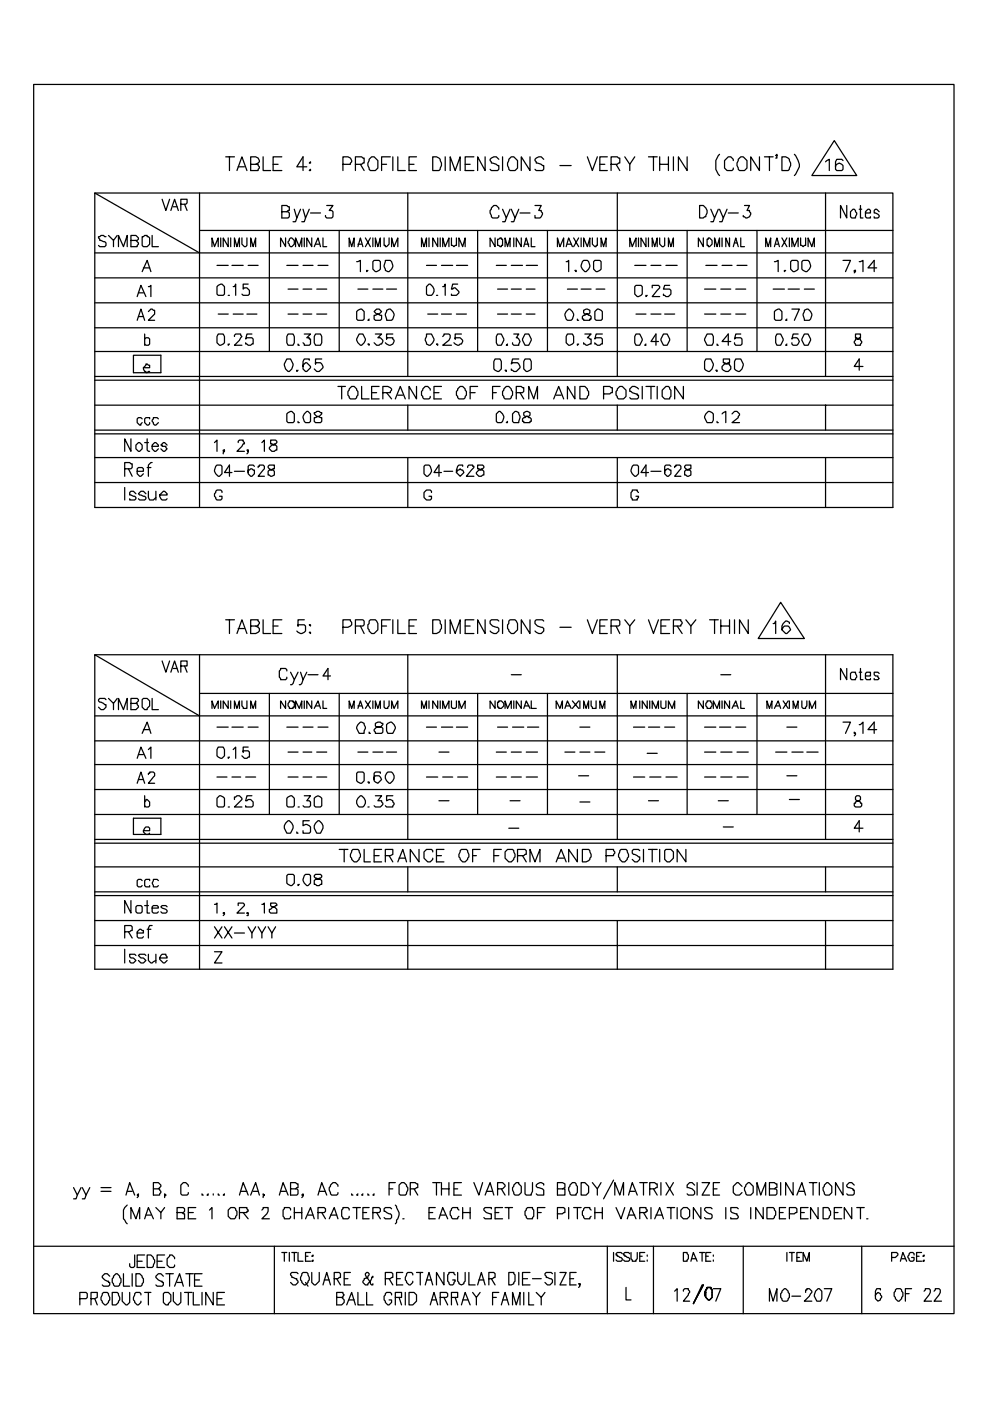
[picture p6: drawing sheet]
<svg xmlns="http://www.w3.org/2000/svg" width="210mm" height="297mm" viewBox="0 0 210 297" stroke-linecap="round" stroke-linejoin="round" font-family="sans-serif">
<g fill="none" stroke="#000" stroke-width=".26">
<path d="M7.1 17.9h195.3v260.6h-195.3zM47.9 33.2h1.8M48.7 33.2v3M50.3 36.2l1-3 1.1 3M50.5 35.4h1.4M53.2 34.8h1l.8-.5-.2-.8-.6-.3h-1v3h1.6l.2-.8-.2-.3v-.3h-.6M55.8 33.2v3h1.6M57.9 34.8h1.1M59.8 33.2h-1.9v3h1.9M65.1 35.4h-2.1l1.3-2.2v3M65.6 36.2l.3-.3v.3zM65.9 34.3v.3h-.3z"/>
<path d="M72.8 34.8h1.5v-.2l.3-.3-.3-.8-.5-.3h-1v3M75.4 34.8h1.3l.3-.2h.3v-1.1h-.3l-.3-.3h-1.3v3M76.5 34.8l.8 1.4M78.8 33.2h.6l.8 .8v1.6l-.6 .6h-1l-.3-.3-.2-.8 .2-1.3zM81 34.8h1M82.8 33.2h-1.8v3M83.3 33.2v3M84.4 33.2v3h1.6M86.8 34.8h1M88.4 33.2h-1.6v3h1.6M91.8 33.2h.8l.8 .6 .3 1.3-.3 .8-.3 .3h-1.3zM94.5 33.2v3"/>
<path d="M95.5 36.2v-3l1.1 3 1-3v3M98.7 34.8h1M100.5 33.2h-1.8v3h1.8M102.9 33.2v3l-1.6-3v3M105.8 33.8l-.5-.6a1.02 1.02 0 0 0-1.3 .8l.2 .3v.3l1.6 .5v.8l-.2 .3h-1.4l-.2-.3M106.6 33.2v3M108.5 33.2h.5l.8 .8v1.6l-.5 .6h-1.1l-.3-.3-.2-.8 .2-1.3zM112.4 33.2v3l-1.8-3v3M115.4 33.8l-.6-.6a1.02 1.02 0 0 0-1.3 .8l.3 .3v.3l1.6 .5v.8l-.3 .3h-1.3l-.3-.3M118.8 35.1h2.4M124.6 33.2l1.1 3 1-3M127.3 34.8h1"/>
<path d="M128.9 33.2h-1.6v3h1.6M129.6 34.8h1.4l.2-.2h.3v-1.1h-.3l-.2-.3h-1.4v3M130.7 34.8l.8 1.4M132.6 33.2l1 1.6 1.1-1.6M133.6 34.8v1.4M137.6 33.2h1.8M138.6 33.2v3M140 34.8h1.8M140 33.2v3M141.8 33.2v3M142.9 33.2v3M145.8 33.2v3l-1.9-3v3"/>
<path d="M152.7 32.7a3.2 3.2 0 0 0 0 4.5M155.6 34v-.2l-.6-.6h-.5l-.8 .8v1.6l.6 .6h1l.3-.3v-.3M157.2 33.2h.5l.8 .8v1.6l-.5 .6h-1.1l-.3-.3-.2-.8 .2-1.3zM161.1 33.2v3l-1.8-3v3M162.2 33.2h1.8M163.2 33.2v3M164.8 33h-.2l.2-.3v.8h-.2M165.9 33.2h.8l.8 .6 .2 1.3-.2 .8-.3 .3h-1.3zM168.5 32.7a4.2 4.2 0 0 1 1.1 2.7l-1.1 1.8M175.2 34.3l.7-.5v2.4M177 29.8l4.8 7.4h-9.6zM178.9 34l-.3-.2h-1.1l-.2 .5v1.6l.2 .3h1.1l.3-.3v-.8l-.3-.3-.5-.2-.8 .5v.3"/>
<path d="M20.1 40.9h169.3v66.7h-169.3v-66.7l22.2 12.7M20.1 58.9h169.3M20.1 53.6h169.3M22.5 50.2h-.3l-.2-.3h-.6l-.2 .3h-.3l.3 .8 1 .2 .3 .3v.5l-.3 .3h-1l-.3-.3M23 49.9l1.1 1.1 .8-1.1M24.1 51v1.3M25.1 52.3v-2.4l1.1 2.4 .8-2.4v2.4M27.8 51h1.3l.3-.3v-.3l-.6-.5h-1v2.4h1.3l.3-.8-.6-.5M30.2 50.2h.2l.3-.3h.5v.3h.3l.2 .2v1.4l-.5 .5h-.8l-.2-.3zM30.2 57.6l1-2.4 .8 2.4M30.4 56.8h1.3M32.3 49.9v2.4h1.3"/>
<path d="M34.4 42.2l.8 2.4 .8-2.4M36.2 44.6l.8-2.4 .8 2.4M36.8 43.8h.8M38.4 43.3h1l.3-.3v-.8h-1.3v2.4M39.2 43.3l.5 1.3M42.3 48.9h147.1M42.3 40.9v66.7M45 52.3v-1.9l.5 1.9 .8-1.9v1.9M46 56.3h2.4M46.8 50.4v1.9M48.4 50.4v1.9l-1-1.9v1.9M48.9 50.4v1.9"/>
<path d="M49.2 56.3h2.4M49.7 52.3v-1.9l.6 1.9 .5-1.9v1.9M51.3 50.4v1.4l.6 .5h.2l.3-.3v-1.6M52.7 56.3h2.1M53.2 52.3v-1.9l.5 1.9 .5-1.9v1.9M57.1 48.9v25.6M59.8 44.9h1.1l.2-.3h.3v-.8h-.3l-.2-.2h-1.1v2.6h1.3l.3-.3v-.7l-.3-.3h-.2M60.6 50.4v1.9l-1.1-1.9v1.9M60.9 56.3h2.3M61.4 50.7l.2-.3h.3l.5 .6v.8l-.5 .5h-.3l-.2-.3v-.2l-.3-.3zM62.4 44.4l.6 1.8 .8-1.8M62.7 52.3v-1.9l.8 1.9 .5-1.9v1.9"/>
<path d="M63 46.2l-.3 .8h-.5M64.3 44.4l.5 1.8 .8-1.8M64.3 56.3h2.1M64.6 50.4v1.9M64.8 46.2l-.2 .8h-.6M65.9 45.2h2.1M66.1 50.4v1.9l-1-1.9v1.9M66.7 52.3l.8-1.9 .5 1.9M66.9 51.8h.8M67.5 56.3h2.1M68.5 50.4v1.9h.8M69.3 43.6h1.3l-.8 1h.6l.2 .3v1l-.2 .3h-1.1l-.2-.3v-.2"/>
<path d="M72 48.9v25.6M74.1 52.3v-1.9l.5 1.9 .5-1.9v1.9M75.7 55.5l.8-.3v2.4M75.9 52.3l.6-1.9 .5 1.9M75.9 51.8h.8M77.5 50.4l1.1 1.9M77.8 57.3v.3l.3-.3M78.6 50.4l-1.1 1.9M79.1 55.5l.3-.3h1l.3 .3v1.6l-.3 .2-.8 .3-.5-.5zM79.1 50.4v1.9M79.6 52.3v-1.9l.6 1.9 .5-1.9v1.9M81.5 50.4v1.6h.3v.3h.2l.5-.5v-1.4"/>
<path d="M81.8 55.2h1l.3 .3 .2 .8a1.38 1.38 0 0 1-1 1.3l-.5-.3-.3-.8zM83.1 52.3v-1.9l.5 1.9 .8-1.9v1.9M86.5 40.9v38.9M89.4 52.3v-1.9l.6 1.9 .5-1.9v1.9M90.5 56.3h2.1M91 50.4v1.9M92.9 50.4v1.9l-1.1-1.9v1.9M93.4 50.4v1.9M93.7 56.3h2.3M93.9 52.3v-1.9l.6 1.9 .7-1.9v1.9M95.8 50.4v1.6h.2l.3 .3 .3-.3h.2v-1.6M96.8 56.3h2.4"/>
<path d="M97.4 52.3v-1.9l.8 1.9 .5-1.9v1.9M101.3 48.9v25.6M105 50.4v1.9l-1-1.9v1.9M105.3 56.3h2.1M105.6 50.7h.2l.3-.3h.3v.3h.2v1.3h-.2v.3l-.8-.3zM105.8 44.4v-.3l-.5-.5h-.5l-.8 1v.6l.2 .7 .3 .3h1.1l.2-.3v-.2M106.6 44.4l.8 1.8 .8-1.8M107.2 52.3v-1.9l.5 1.9 .5-1.9v1.9M107.4 46.2l-.2 .8h-.6M108.5 44.4l.8 1.8 .8-1.8M108.5 56.3h2.4M109 50.4v1.9"/>
<path d="M109.3 46.2l-.3 .8h-.5M110.3 45.2h2.1M110.6 50.4v1.9l-1.1-1.9v1.9M111.1 52.3l.6-1.9 .5 1.9M111.4 51.8h.8M111.7 56.3h2.3M112.7 50.4v1.9h.8M113.5 43.6h1.3l-.5 1h.5v.3l.3 .3-.3 .7-.2 .3h-1.1v-.5M116.2 48.9v25.6M118.3 52.3v-1.9l.5 1.9 .8-1.9v1.9M120.1 52.3l.5-1.9 .8 1.9M120.1 55.5h.3l.2-.3v2.4"/>
<path d="M120.4 51.8h.8M121.7 50.4l1.1 1.9M122 57.3h.2v.3zM122.8 50.4l-1.1 1.9M123.3 50.4v1.9M123.6 55.5a.94 .94 0 0 1 1.3 0l.2 .8a1.38 1.38 0 0 1-1 1.3l-.8-1.1zM123.8 52.3v-1.9l.8 1.9 .5-1.9v1.9M125.7 50.4v1.4l.5 .5h.3v-.3h.2v-1.6M126.2 55.2h1.1l.2 .3v1.6l-.8 .5h-.2l-.6-.5v-1.6zM127.5 52.3v-1.9l.6 1.9 .5-1.9v1.9M131 40.9v38.9M133.6 52.3v-1.9l.5 1.9 .8-1.9v1.9"/>
<path d="M134.7 56.3h2.4M135.5 50.4v1.9M137.1 50.4v1.9l-1.1-1.9v1.9M137.6 50.4v1.9M138.1 56.3h2.1M138.4 52.3v-1.9l.5 1.9 .5-1.9v1.9M140 50.4v1.4l.5 .5h.3l.2-.3v-1.6M141.3 56.3h2.4M141.8 52.3v-1.9l.5 1.9 .6-1.9v1.9M145.8 48.9v25.6M148.4 43.6a1.34 1.34 0 0 1 1.4 .6 1.34 1.34 0 0 1 0 1.5v.2h-.3l-.3 .3h-.8zM149.2 50.4v1.9l-1-1.9v1.9"/>
<path d="M149.8 56.3h2.3M150 50.7h.3v-.3h.2l.6 .6v.8l-.6 .5h-.2v-.3h-.3zM150.8 44.4l.8 1.8 .8-1.8M151.6 52.3v-1.9l.5 1.9 .6-1.9v1.9M151.6 46.2l-.3 .8h-.5M152.7 44.4l.8 1.8 .8-1.8M153.2 50.4v1.9M153.2 56.3h2.1M153.5 46.2l-.3 .8h-.5M154.5 45.2h2.1M154.8 50.4v1.9l-.8-1.9v1.9M155.6 52.3l.5-1.9 .5 1.9"/>
<path d="M155.8 51.5h.6M156.4 56.3h2.1M157.2 50.4v1.9h.8M158 43.6h1l-.5 1h.5l.3 .8-.3 .5-.5 .3-.8-.3v-.2M160.6 48.9v25.6M162.5 52.3v-1.9l.5 1.9 .5-1.9v1.9M164.3 55.5l.8-.3v2.4M164.3 52.3l.5-1.9 .6 1.9M164.6 51.8h.5M165.9 50.4l1.1 1.9M166.4 57.3v.3l.3-.3M167 50.4l-1.1 1.9"/>
<path d="M167.5 50.4v1.9M167.7 55.5l.3-.3h1.1l.2 .3v1.6l-.2 .2-.8 .3-.6-.5zM168 52.3v-1.9l.5 1.9 .8-1.9v1.9M169.9 50.4v1.6h.2l.3 .3 .3-.3h.2v-1.6M170.4 55.2h1l.3 .3 .3 .8a1.38 1.38 0 0 1-1.1 1.3l-.8-.5v-1.6zM171.4 52.3v-1.9l.8 1.9 .6-1.9v1.9M175.2 40.9v38.9M178.9 55.2h1.5l-1 2.4M179.7 43.6v2.6l-1.4-2.6v2.6M180.4 44.9l.6-.5h.2l.3 .2v.3l.3 .3-.3 1h-.8l-.3-.3zM181.5 57.3l-.3 .3v-.3h.3v.3l-.3 .3M182.3 55.5l.8-.3v2.4"/>
<path d="M182.3 44.4h.5M182.6 43.6v2.6h.5M183.6 45.2h1.1v-.6l-.3-.2h-.3l-.5 .5v1l.3 .3h.8v-.3M186 56.8h-1.9l1.4-1.6v2.4M186.5 44.9l-.5-.5h-.3l-.2 .2v.6l.8 .2 .2 .3v.2l-.2 .3h-.8v-.3M20.1 79.8h169.3M20.1 69.5h169.3M20.1 64.2h169.3M20.1 74.5h169.3M28.3 75.3h5.8v3.7h-5.8zM29.1 62.9l.8-2.4 1.1 2.4M29.1 67.9l.8-2.4 .8 2.4"/>
<path d="M29.4 62.1h1M29.4 67.1h1M30.4 78h1.3v-.6l-.7-.2v.2l-.6 .6 .3 .8h.3v.2l.7-.2M30.7 71.9l.3-.3h.5l.2 .3v1l-.2 .3h-.5l-.3-.3M30.7 70.8v2.4M31.5 60.8h.2l.3-.3v2.4M31.5 66.1l.5-.6 .8 .3v.8l-1.3 1.3h1.3M46 60.8l.8-.6h.3l.5 .6v1.6l-.2 .2h-1.1l-.3-.2zM46.3 70.8h1.1l.2 .5v1.4l-.8 .5h-.2l-.6-.5v-1.4zM46.3 66.6h2.1M48.4 72.9v.3l.3-.3M48.4 62.6h.3"/>
<path d="M49.5 60.8h.2l.3-.6v2.4M49.5 66.6h2.1M49.7 71.3v-.2l.3-.3h1.1v.3l.2 .2-.5 .8-1.1 1.1h1.6M52.4 66.6h2.1M52.7 60.2h-1.1v1.1l.3-.3h.5l.5 .6v.8l-.2 .2h-1.1l-.3-.2M53.4 70.8h-1l-.3 1.1 .3-.3h1l.3 .3v1h-.3l-.2 .3h-.5l-.3-.3h-.3v-.2M60.9 76.1h.7l.6 1.1-.3 1-.5 .6h-.3l-.5-.6-.3-.8zM61.1 70.8h1.1l.2 .5v1.4l-.2 .5h-1.1l-.2-.5v-1.4zM61.1 61.3h2.1M61.1 66.6h2.1M63 78.5v.3l.2-.3M63.2 72.9v.3h.3"/>
<path d="M64.3 61.3h1.8M64.3 66.6h1.8M64.6 70.8h1.3l-.8 .8h.5v.3h.3v1l-.3 .3h-1v-.3l-.3-.2M65.6 76.4v-.3h-1l-.3 .5v1.6l.5 .6h.3l.8-.8v-.3l-.8-.8h-.3l-.5 .5v.3M66.9 70.8h1.1l.3 .5v1.4l-.3 .5h-1.1l-.2-.5v-1.4zM67.2 61.3h2.1M67.2 66.6h2.1M68.3 76.1h-1.4v1.1v-.3h1.1l.3 .3 .2 .8-.8 .8h-.5l-.5-.6M75.7 66.1l.8-.6h.2l.6 .6v1.5l-.3 .3h-1.1l-.2-.3zM75.9 61.3h2.2M76.2 70.8h.8l.5 1.1a1.38 1.38 0 0 1-1 1.3l-.8-1.1zM78.1 72.9h.2v.3z"/>
<path d="M78.3 67.6l-.2 .3h.2M79.1 61.3h2.1M79.6 70.8h1.4l-.8 .8h.5l.5 .5v.3l-.2 .5h-.3l-.3 .3h-.5l-.5-.5M79.9 65.5l-.5 .6 .5 .5 1.1 .3v.7l-.3 .3h-1.1l-.2-.3v-.7l1-.3 .6-.5-.6-.6zM82 65.8l.5-.3a1.38 1.38 0 0 1 1.1 1.4l-.3 .7-.2 .3h-1.1l-.2-1zM82 61.3h2.1M83.3 70.8h-1.3v1.1v-.3h1.3v.3l.3 .2-.3 .8a1.02 1.02 0 0 1-1.5-.2M90.5 60.8l.5-.6a1.33 1.33 0 0 1 1.1 1.1 1.33 1.33 0 0 1-.6 1.3h-.7l-.3-.2zM90.5 70.8h1l.6 1.1a1.38 1.38 0 0 1-1.1 1.3l-.5-.3-.3-.8zM90.8 66.6h2.1M92.6 62.6h.3zM92.6 72.9h.3v.3z"/>
<path d="M93.7 66.6h2.1M93.9 60.8h.3l.3-.6v2.4M93.9 71.3l.3-.2v-.3h1l.3 .3v.5l-.3 .5-1.3 1.1h1.9M96.8 66.6h2.2M97.1 60.2h-1.1l-.2 1.1 .8-.3 .8 .8v.3l-.6 .5h-1v-.2M97.9 70.8h-1.3v1.1v-.3h1l.6 .5-.3 .8-.8 .3-.8-.5M105 76.1h1.1l.3 .5v1.6l-.6 .6h-.2l-.8-.6v-1.6zM105.6 70.8h.8l.5 1.1-.5 1.3h-.8l-.3-.5v-1.4zM105.6 61.3h2.1M105.6 66.6h2.1M107.2 78.5h.2v.3zM107.7 72.9l-.3 .3h.3"/>
<path d="M108.5 61.3h2.1M108.5 66.6h2.1M109 70.8h1.1l-.6 .8h.3l.5 .8-.2 .8h-1.1l-.3-.3v-.2M110.1 76.1h-1.4l-.2 1.1 .2-.3h1.1l.3 .3 .2 .8-.8 .8h-.5l-.3-.3h-.2v-.3M111.4 70.8h.8l.5 1.1-.5 1.3h-.8l-.5-1.1zM111.4 76.1h1l.3 .5v1.6l-.8 .6h-.2l-.6-.6v-1.6zM111.7 61.3h1.8M111.7 66.6h1.8M120.1 66.1l.5-.6a1.38 1.38 0 0 1 1.1 1.4l-.3 .7-.2 .3h-.8l-.3-.3-.2-.7zM120.4 70.8h1l.3 .5v1.4l-.8 .5h-.3l-.5-.5v-1.4zM120.4 61.3h2.1M122.5 72.9v.3l.3-.3"/>
<path d="M122.5 67.6v.3h.3M123.3 61.3h2.1M123.8 65.8v.5l.3 .3h.5l.8 .5v.5h-.3v.3h-1.3v-.3h-.2v-.5l.2-.2h.3l.3-.3h.5l.2-.3v-.5l-.5-.3zM124.1 70.8h1.3l-.8 .8 .8 .3v1l-1 .3-.3-.3h-.3v-.2M126.2 66.1l.5-.6h.3l.8 .6v1.5l-.3 .3h-1l-.3-.3zM126.5 61.3h1.8M127.8 70.8h-1.3l-.3 1.1 .3-.3h1l.3 .3v1h-.3l-.2 .3h-.6l-.2-.3h-.3v-.2M134.7 60.8l.2-.3h1.1l.3 .3v1.6l-.3 .2-.8 .3-.5-.5zM134.9 70.8h.8l.6 1.1-.6 1.3h-.8l-.2-.5v-1.4zM134.9 66.6h2.2M137.1 62.6v.3l.2-.3M137.1 72.9l-.3 .3h.3"/>
<path d="M138.1 66.6h2.1M138.4 61v-.5h1.3l.3 .3v.2l-1.6 1.9h1.6M139.7 72.4h-1.6l1.1-1.6v2.4M140.8 70.8h.8l.5 1.1-.5 1.3h-.8l-.6-1.1zM141 66.6h2.1M142.1 60.5h-1.1l-.2 .8h1.3l.2 .3v.8l-.5 .5h-.5l-.3-.3h-.2v-.2M149.5 61.3h2.4M149.5 66.6h2.4M149.8 76.1h1l.5 1.1-.2 1-.6 .6h-.2l-.8-.6v-1.6zM150 70.8h1.1l.2 .5v1.4l-.2 .5h-1.1l-.5-1.1zM151.9 78.5h.2v.3zM152.1 72.9v.3h.3"/>
<path d="M152.9 61.3h2.1M152.9 66.6h2.1M153.5 76.1v.8l1.3 .3v.2l.2 .3v.5l-.5 .6h-.5l-.5-.3-.3-.3v-.5l.5-.5 1.1-.3v-.8zM155 72.4h-1.8l1.3-1.6v2.4M156.1 76.1h1.1l.5 1.1-.3 1-.5 .6h-.3l-.8-.6v-1.6zM156.1 61.3h2.1M156.1 66.6h2.1M157.2 70.8h-1.1l-.3 1.1 .3-.3h1.1l.2 .3v1l-.2 .3h-1.1l-.3-.3v-.2M164 61.3h2.4M164.3 66.1l.8-.6h.3l.5 .6v1.5l-.3 .3h-1l-.3-.3zM164.8 70.8h.8l.6 1.1-.6 1.3h-.8l-.2-.5v-1.4zM167 72.9l-.3 .3h.3"/>
<path d="M167 67.6l-.3 .3h.3M167.2 61.3h2.4M168 65.5h1.6l-1.1 2.4M169.3 70.8h-1l-.3 1.1 .3-.3h.8l.5 .8-.3 .5-.2 .3h-.8l-.3-.3v-.2M170.7 70.8h.7l.6 1.1-.6 1.3h-.7l-.6-1.1zM170.7 65.8l.5-.3a1.38 1.38 0 0 1 1 1.4l-.2 .7-.3 .3h-1l-.3-1zM170.7 61.3h2.1M181.5 70.8v.8h.3l.2 .3h.6v.2l.2 .3-.2 .8h-1.1v-.3l-.3-.2 .3-.8h.5l.3-.3h.3v-.8zM183.1 77.7h-1.9l1.1-1.6v2.4M20.1 92h169.3M20.1 80.6h169.3M20.1 85.9h169.3"/>
<path d="M20.1 91.2h169.3M20.1 97h169.3M26.5 99.4h1.3l.2-.3v-.8h-.2l-.3-.2h-1v2.9M27.3 99.4l.7 1.6M27.8 93v2.7l-1.3-2.7v2.7M28.8 94.4l.6-.6h.2l.6 .6v.8l-.6 .5h-.2l-.6-.5zM29.1 99.9h1.3v-.5l-.2-.3h-.8l-.3 .3v1.1l.5 .5h.3l.5-.5M30.2 88.8l-.3-.3h-.5l-.3 .3v.8l.5 .5h.3v-.2l.3-.3M30.7 93.8h.8M31.2 93v2.4l.3 .3h.2M31.2 99.1h.8M31.7 88.8v-.3h-.7l-.3 .3v.8l.5 .5h.3l.2-.2v-.3"/>
<path d="M32.3 94.6h1.3v-.2l-.5-.6h-.3l-.5 .6v.8l.5 .5h.3l.5-.5M32.3 98.1h-.3l-.5 .5v2.4M33.6 88.8l-.3-.3h-.8v.3l-.2 .3v.2l.5 .8h.3l.5-.5M35.5 94.4l-.6-.6h-.2l-.6 .6h.3v.2h.8v.3l.3 .3-.6 .5h-.2l-.6-.5M45.5 93.8l.5-.5v2.4M45.8 98.9a.94 .94 0 0 1 1.3 0v1.6l-.5 .5a1.38 1.38 0 0 1-1.1-1.3zM47.6 95.4l-.2 .3v-.3h.2l-.2 .8M49.7 99.9h2.2M50.5 93.8v-.2l.3-.3h.8l.3 .8h-.3l-.3 .5-1 1.1h1.6M52.7 95.4v.3l-.3-.3h.3v.6l-.3 .2M54 98.9l-.3-.3h-.8l-.2 .3v1.6l.5 .5h.2l.6-.5v-.8l-.8-.3-.3 .3h-.2v.5M54.8 99.1v-.2h.2v-.3h.8l.3 .3v.5l-1.3 1.6h1.3"/>
<path d="M55.6 93.8l.5-.5v2.4M56.9 98.9v.2l.2 .3 .8 .3 .3 .2v.8l-.5 .3-.8-.3v-.8l.2-.2 1.1-.3v-.8h-1.1zM57.4 93.3v.8l1.1 .3 .2 .2v.8h-.2l-.3 .3h-.5l-.6-.5v-.3l.6-.5 .8-.3 .2-.3v-.2l-.2-.3zM60.9 87.8l.7-.6h.3l.5 .6v1.5l-.2 .3h-1.1l-.2-.3zM63.2 89.3v.3h.3M64.6 87.8l.5-.6h.3l.5 .6v1.5l-.3 .3h-.8l-.2-.3-.3-.8zM66.7 87.5v.3l.5 .5 1.1 .2v.8l-.3 .3h-1.1l-.2-.3v-.8l1-.2 .6-.5v-.3h-.3l-.3-.3h-.5l-.3 .3zM71.7 81.9h1.6M72.5 81.9v2.7M74.1 82.5l.5-.6h.5l.6 .6v.2l.2 .3v.8l-.5 .8h-1.1l-.2-.3v-.3l-.3-.2v-.8l.3-.3zM76.7 81.9v2.7h1.6M78.8 83.3h1.1"/>
<path d="M80.4 81.9h-1.6v2.7h1.6M81.2 83.3h1.6l.3-.8-.8-.6h-1.1v2.7M82 83.3l1.1 1.3M83.9 84.6l1-2.7 1.1 2.7M84.4 83.8h1.1M86.5 85.9v5.3M86.5 97v10.6M88.4 81.9v2.7l-1.6-2.7v2.7M90 98.9a.94 .94 0 0 1 1.3 0l.2 .8a1.38 1.38 0 0 1-1 1.3l-.5-.5zM91.3 82.7v-.2l-.5-.6h-.6l-.8 1.1v.8l.6 .8h1l.3-.3v-.3M92.1 83.3h1M93.7 81.9h-1.6v2.7h1.6"/>
<path d="M94.2 99.9h1.8M97.1 82.5l.5-.6h.6l.5 .6v.2l.3 .3v.8l-.6 .8h-1l-.3-.3v-.3l-.3-.2v-.8l.3-.3zM98.2 98.9v-.3h-.8l-.3 .3-.3 .8v.5l.8 .8 .8-.8-.2-.5h-.3l-.3-.3-.2 .3h-.3l-.3 .5M99.2 99.1v-.2l.3-.3h.8v.3h.2v.2l-1.5 1.9h1.5M99.7 83.3h1.1M101.3 98.6v.8l1.1 .3 .3 .2v.8h-.3l-.3 .3h-.5l-.5-.5v-.3l.5-.5 .8-.3 .3-.3v-.2l-.3-.3zM101.3 81.9h-1.6v2.7M104.5 83.3h.8M105.3 87.8l.5-.6a1.38 1.38 0 0 1 1.1 1.3l-.3 .8-.2 .3h-.8l-.3-.3zM106.1 81.9h-1.6v2.7M106.9 82.5l.5-.6h.5l.6 .6v.2l.2 .3v.8l-.5 .8h-1l-.3-.3v-.3l-.3-.2v-.8l.3-.3zM107.7 89.3l-.3 .3h.3"/>
<path d="M108.7 87.8l.6-.6 .8 .3 .2 .8-.2 1.3h-1.1l-.3-.3zM109.5 83.3h1.4l.2-.3v-.8h-.2l-.3-.3h-1.1v2.7M110.3 83.3l.8 1.3M111.1 87.5v.5l.3 .3h.5l.8 .5v.5h-.3v.3h-1.3v-.3h-.2v-.5l.2-.3h.3l.3-.2h.5l.2-.3v-.5l-.5-.3zM112.2 84.6v-2.7l1 2.7 .8-2.7v2.7M117.5 84.6l1-2.7 1.1 2.7M118 83.8h1.1M122 81.9v2.7l-1.6-2.7v2.7M123 81.9h1.1l.5 .6v.2l.3 .3v.8l-.5 .8h-1.4zM128.1 83.5h1.3l.2-.2h.3v-1.1h-.3l-.2-.3h-1.3v2.7M131 82.5l.5-.6h.5l.8 .8v1.3l-.5 .6h-1.1l-.2-.3v-.3l-.3-.2v-.8l.3-.3zM131 85.9v5.3"/>
<path d="M131 97v10.6M134.1 98.9a.94 .94 0 0 1 1.4 0v1.6l-.6 .5a1.38 1.38 0 0 1-1-1.3zM135.5 82.5l-.8-.6h-.6l-.5 .6v.5l1.6 .5v.3h.3v.5l-.3 .3h-1.3l-.3-.3M136.3 81.9v2.7M137.1 81.9h1.8M138.1 81.9v2.7M138.1 99.9h2.1M139.4 81.9v2.7M140.5 82.7l.8-.8h.5l.3 .3v.3l.2 .2v1.3l-.2 .3v.3h-1.1l-.5-.6zM142.3 98.9l-.2-.3h-.8l-.3 .3v1.6l.6 .5h.2l.5-.5v-.8l-.7-.3-.3 .3h-.3v.5M143.1 99.1v-.2h.3v-.3h.8l.3 .3v.5l-1.4 1.6h1.4M145 81.9v2.7l-1.9-2.7v2.7"/>
<path d="M145.5 98.6l-.2 .3v.2l1.3 .8v.8l-.6 .3-.7-.3v-.8l.2-.2 1.1-.3v-.8zM149.8 87.8l.5-.6 .8 .3 .2 .3v1.3l-.2 .5h-1.1l-.5-1.1zM152.1 89.3v.3h.3M153.2 87.8l.8-.6v2.4M155.3 87.8l.5-.6h.6l.5 .6-.3 .7-1.3 1.1h1.6M175.2 85.9v5.3M175.2 97v10.6M20.1 102.3h169.3M26.5 103.4v2.6M28.8 104.7l-.5-.5h-.5l-.3 .2v.6l1.1 .2 .2 .3v.2l-.2 .3h-1.1v-.3M31 104.7l-.6-.5h-.5l-.5 .5 .2 .3 1.1 .2 .3 .3v.2l-.3 .3h-1.1l-.2-.3M31.5 104.2v1.3l.2 .5h.8l.6-.5"/>
<path d="M33.1 104.2v1.8M33.9 105h1.6v-.3l-.6-.5h-.2l-.8 .8v.2l.5 .8h.8l.3-.3M47.1 104.4v-.2l-.3-.3h-.8l-.2 .3v.2l-.3 .3v.5l.5 .8h.8l.3-.3v-.5h-.5M49.2 100.2h-1.6l1.1-1.6v2.4M91.5 104.4v-.2l-.2-.3h-.8l-.5 .5v1.1l.5 .5h.8l.2-.3v-.5h-.5M93.7 100.2h-1.6l1-1.6v2.4M135.5 104.4l-.3-.2v-.3h-1.1v.3l-.2 .2v1.1l.2 .2v.3h1.1l.3-.8h-.6M137.6 100.2h-1.6l1.1-1.6v2.4M20.1 138.8h169.3v66.7h-169.3v-66.7l22.2 13M42.3 138.8v66.7M47.9 131.4h1.8M48.7 131.4v2.9"/>
<path d="M50.3 134.3l1-2.9 1.1 2.9M50.5 133.3h1.4M53.2 132.7h1.6v-.2l.2-.3-.2-.8h-1.6v2.9h1l.8-.5v-.5l-.8-.6M55.8 131.4v2.9h1.6M57.9 132.7h1.1M59.8 131.4h-1.9v2.9h1.9M64.6 131.4h-1.4v1.3v-.2h1.4l.2 .2v1.1a1.07 1.07 0 0 1-1.8 0M65.6 132.5h.3v.2zM65.6 134.1h.3v.2zM72.8 133h1l.5-.3 .3-.2v-.6l-.3-.2v-.3h-1.5v2.9M75.4 132.7h1.6l.3-.2v-.8l-.3-.3h-1.6v2.9M76.5 132.7l.8 1.6"/>
<path d="M78.3 131.7l.3-.3h1l.6 .8v1.3l-.8 .8h-.6l-.7-1v-.8l.2-.3zM81 132.7h1M82.8 131.4h-1.8v2.9M83.3 131.4v2.9M84.4 131.4v2.9h1.6M86.5 138.8v39.2M86.8 132.7h1M88.4 131.4h-1.6v2.9h1.6M91.8 131.4h1.3l.3 .3v.5l.3 .3v.8l-.3 .2v.3l-.8 .5h-.8zM94.5 131.4v2.9M95.5 134.3v-2.9l1.1 2.9 1-2.9v2.9M98.7 132.7h1"/>
<path d="M100.5 131.4h-1.8v2.9h1.8M102.9 131.4v2.9l-1.6-2.9v2.9M105.8 131.7l-.2-.3h-1.4l-.2 .3v.5l.5 .5 1.1 .3 .2 .3v.5l-.5 .5h-.5l-.8-.5M106.6 131.4v2.9M107.9 131.7l.3-.3h1.1l.5 .8v1.3l-.8 .8h-.5l-.8-1v-.8l.2-.3zM112.4 131.4v2.9l-1.8-2.9v2.9M115.4 131.7l-.3-.3h-1.3l-.3 .3v.5l.5 .5 1.1 .3 .3 .3v.5l-.6 .5h-.5l-.8-.5M118.8 133h2.4M124.6 131.4l1.1 2.9 1-2.9M127.3 132.7h1M128.9 131.4h-1.6v2.9h1.6M129.6 132.7h1.6l.3-.2v-.8l-.3-.3h-1.6v2.9"/>
<path d="M130.7 132.7l.8 1.6M131 138.8v39.2M132.6 131.4l1 1.3 1.1-1.3M133.6 132.7v1.6M137.6 131.4l1 2.9 1.1-2.9M140.2 132.7h1.1M142.1 131.4h-1.9v2.9h1.9M142.9 132.7h1.6v-.2l.2-.3-.2-.8h-1.6v2.9M143.7 132.7l1 1.6M145.5 131.4l1.1 1.3 1-1.3M146.6 132.7v1.6M150.5 131.4h1.9"/>
<path d="M151.6 131.4v2.9M152.9 132.7h1.9M152.9 131.4v2.9M154.8 131.4v2.9M155.8 131.4v2.9M158.7 131.4v2.9l-1.8-2.9v2.9M164 132.2h.3l.3-.5v2.6M165.6 127.7l5.1 7.7h-9.8zM167.5 132.2v-.3l-.5-.2a1.51 1.51 0 0 0-1.1 1.8l.8 .8h.3l.7-.8-.5-.8h-.8l-.5 .8M175.2 138.8v39.2M20.1 151.8h169.3M20.1 157.1h169.3"/>
<path d="M22.5 148.3l-.3-.2h-1l-.3 .2v.3l.3 .3 1.3 .5v.5l-.5 .6h-.6l-.5-.6M23 148.1l1.1 1 .8-1M24.1 149.1v1.4M25.1 150.5v-2.4l1.1 2.4 .8-2.4v2.4M27.8 149.1h1l.6-.5v-.3l-.3-.2h-1.3v2.4h1l.6-.6-.3-.8h-.3M29.4 160h1M30.2 148.3l.2-.2h.8l.5 .5v1.1l-.5 .5v.3h-.5l-.5-.6zM30.2 155.5l1-2.4 .8 2.4M30.4 154.7h1.3M31.5 158.9l.5-.5v2.4M32.3 148.1v2.4h1.3M34.4 140.1l.8 2.4 .8-2.4"/>
<path d="M36.2 142.5l.8-2.4 .8 2.4M36.8 141.7h.8M38.4 141.2h1.3v-1.1h-1.3v2.4M39.2 141.2l.5 1.3M42.3 147h147.1M45 150.2v-1.6l.5 1.6 .8-1.6v1.6M46 154.2h2.4M46.3 158.4h1.1l.2 .5v1.3l-.5 .6-.8-.3-.3-.3v-1.3zM46.8 148.6v1.6M48.4 148.6v1.6l-1-1.6v1.6M48.9 148.6v1.6M49.2 154.2h2.4"/>
<path d="M49.5 158.9l.5-.5v2.4M49.7 150.2v-1.6l.6 1.6 .5-1.6v1.6M51.3 148.6v1.1l.3 .2v.3h.8v-1.6M52.7 158.4h-1.1v1.1v-.3h1.1l.2 .3v1h-.2l-.3 .3h-.5l-.6-.6M52.7 154.2h2.1M53.2 150.2v-1.6l.5 1.6 .5-1.6v1.6M57.1 147v25.7M60.6 148.6v1.6l-1.1-1.6v1.6M60.9 142.3v-.3l-.3-.3h-1.1v.3l-.2 .3v1.3l.2 .2v.3h1.1l.3-.3v-.2M60.9 154.2h2.3M61.1 159.5h2.1M61.4 148.6h.8v.3h.2v1h-.2v.3h-.8v-.3l-.3-.2v-.6l.3-.2z"/>
<path d="M61.6 142.5l.8 1.6 .8-1.6M62.4 144.1l-.2 .8-.3 .3h-.3M62.7 150.2v-1.6l.8 1.6 .5-1.6v1.6M63.8 142.5l.5 1.6 .8-1.6M64.3 144.1l-.3 .8-.2 .3h-.3M64.3 159.5h1.8M64.3 154.2h2.1M64.6 148.6v1.6M65.4 143.1h2.1M66.1 148.6v1.6l-1-1.6v1.6M66.7 150.2l.8-1.6 .5 1.6M66.9 149.7h.8"/>
<path d="M67.2 159.5h2.1M67.5 154.2h2.1M68.5 148.6v1.6h.8M70.1 143.3h-1.6l1.1-1.6v2.4M72 147v25.7M74.1 150.2v-1.6l.5 1.6 .5-1.6v1.6M75.9 153.6l.6-.5 .8 .3 .2 .8-.2 1.3h-1.1l-.5-1.1zM75.9 150.2l.6-1.6 .5 1.6M75.9 159.5h2.2M75.9 149.7h.8M77.5 148.6l1.1 1.6M78.3 155.2v.3h.3"/>
<path d="M78.6 148.6l-1.1 1.6M79.1 148.6v1.6M79.1 159.5h2.1M79.6 153.4v.5l.3 .3h1.1l.2 .2v.8l-.2 .3h-1.4l-.2-.8 .5-.5h.8l.5-.6v-.2h-.2l-.3-.3h-.5zM79.6 150.2v-1.6l.6 1.6 .5-1.6v1.6M81.5 148.6v1.3l.3 .3h.5v-.3l.2-.2v-1.1M82 153.6l.8-.5a1.38 1.38 0 0 1 1.1 1.3l-.6 1.1h-1l-.3-.5zM82 159.5h2.1M83.1 150.2v-1.6l.5 1.6 .8-1.6v1.6M89.4 150.2v-1.6l.6 1.6 .5-1.6v1.6M90.5 154.2h2.1M91 148.6v1.6"/>
<path d="M92.9 148.6v1.6l-1.1-1.6v1.6M93.1 159.5h2.1M93.4 148.6v1.6M93.7 154.2h2.3M93.9 150.2v-1.6l.6 1.6 .7-1.6v1.6M95.8 148.6v1.3l.2 .3h.6l.2-.3v-1.3M96.8 154.2h2.4M97.4 150.2v-1.6l.5 1.6 .8-1.6v1.6M101.3 147v25.7M105 148.6v1.6l-1-1.6v1.6M105.3 159.5h2.1M105.6 148.9h.2v-.3h.6l.5 .5v.6l-.5 .5h-.6v-.3h-.2z"/>
<path d="M105.6 154.2h2.1M107.2 150.2v-1.6l.5 1.6 .8-1.6v1.6M108.5 159.5h2.1M108.5 143.1h2.1M108.7 154.2h2.4M109 148.6v1.6M110.6 148.6v1.6l-1.1-1.6v1.6M111.1 150.2l.6-1.6 .7 1.6M111.4 149.7h.8M111.7 159.5h2.3M111.9 154.2h2.4M112.7 148.6v1.6h1.1"/>
<path d="M116.2 147v25.7M118 150.2v-1.6l.8 1.6 .5-1.6v1.6M119.9 150.2l.5-1.6 .8 1.6M119.9 159.5h2.1M120.1 149.7h.8M121.4 148.6l1.4 1.6M122.8 148.6l-1.4 1.6M123 159.5h2.1M123 154.2h2.1M123 148.6v1.6M123.8 150.2v-1.6l.6 1.6 .5-1.6v1.6M125.4 148.6v1.1l.3 .2v.3h.8v-1.6"/>
<path d="M126.2 159.5h2.1M127.3 150.2v-1.6l.5 1.6 .5-1.6v1.6M133.9 150.2v-1.6l.5 1.6 .5-1.6v1.6M134.4 154.2h2.4M135.7 148.6v1.6M137.3 148.6v1.6l-1-1.6v1.6M137.3 159.7h2.1M137.6 154.2h2.4M137.8 148.6v1.6M138.4 150.2v-1.6l.8 1.6 .5-1.6v1.6M140.2 148.6v1.3l.3 .3h.5l.3-.3v-1.3M141 154.2h2.1"/>
<path d="M141.8 150.2v-1.6l.8 1.6 .5-1.6v1.6M145.8 147v25.7M149.2 148.6v1.6l-1-1.6v1.6M149.5 159.5h2.4M149.5 154.2h2.4M150 148.6h.8v.3l.3 .2v.6l-.3 .2v.3h-.8v-.3l-.2-.2v-.6l.2-.2zM151.3 150.2v-1.6l.8 1.6 .6-1.6v1.6M152.7 154.2h2.3M152.9 159.5h2.4M152.9 143.1h2.1M153.2 148.6v1.6M154.8 148.6v1.6l-1.1-1.6v1.6"/>
<path d="M155.3 150.2l.8-1.6 .5 1.6M155.6 149.7h.8M156.1 154.2h2.1M156.4 159.5h2.3M157.2 148.6v1.6h.8M160.6 147v25.7M162.7 150.2v-1.6l.5 1.6 .6-1.6v1.6M164.3 150.2l.8-1.6 .5 1.6M164.6 159.5h2.4M164.6 149.7h.8M166.2 148.6l1 1.6M167 154.2h2.1"/>
<path d="M167.2 148.6l-1 1.6M167.5 148.6v1.6M168 159.5h2.4M168.3 150.2v-1.6l.5 1.6 .5-1.6v1.6M170.1 148.6v1.3l.3 .3h.5v-.3l.3-.2v-1.1M171.2 159.5h2.4M171.7 150.2v-1.6l.5 1.6 .8-1.6v1.6M178.9 153.1h1.5l-1 2.4M179.7 141.7v2.4l-1.4-2.4v2.4M180.4 142.8l.3-.3h.8l.3 .8-.3 .8h-.8l-.3-.3zM181.5 155.5h-.3v-.3l.3 .3v.3l-.3 .2M182.3 153.6h.3l.5-.5v2.4"/>
<path d="M182.3 142.5h.5M182.6 141.7v2.4h.5M183.6 143.3h1.1v-.8h-.8l-.3 .3v1l.3 .3h.8v-.3M186 154.7h-1.9l1.4-1.6v2.4M186.5 142.8l-.2-.3h-.8v.6l.2 .2h.6v.3l.2 .2-.2 .3h-.8v-.3M20.1 178.8h169.3M20.1 162.1h169.3M20.1 167.4h169.3M20.1 178h169.3M20.1 172.7h169.3M28.3 173.5h5.8v3.4h-5.8zM29.1 160.8l.8-2.4 1.1 2.4"/>
<path d="M29.1 166.1l.8-2.4 .8 2.4M29.4 165.3h1M30.4 176.1h1.3v-.5l-.2-.3h-.5l-.3 .3-.3 .8 .6 .5h.5l.2-.2M30.7 170l.3-.2v-.3h.2l.5 .5v.8l-.2 .3h-.5l-.3-.3M30.7 168.7v2.4M31.5 164.2v-.2h.2v-.3h.8l.3 .3v.5l-1.3 1.6h1.3M46 169.2l.6-.5h.2l.8 .5v1.6l-.2 .3h-1.1l-.3-.3zM46 164.7h2.2M48.4 160.5v.3l.3-.3M48.4 171.1h.3M49.2 164.7h1.9M49.7 169.5v-.5h.3l.3-.3h.5l.5 .5v.3l-1.6 1.6h1.6"/>
<path d="M52.1 164.7h2.1M53.4 168.7h-1l-.3 1.1h.3l.3-.3h.5l.5 .5v.8l-.3 .3h-1.3v-.3M60.9 169.2l.7-.5h.3l.5 .5v1.6l-.2 .3h-1.1l-.2-.3zM61.1 174a1.42 1.42 0 0 1 1.1 1.6l-.6 1.1h-.7l-.6-1.1v-.5zM61.1 164.7h2.1M63 176.4v.3h.2M63.2 171.1h.3M64.3 164.7h1.8M64.6 168.7h1.3l-.8 1.1h.5l.3 .2v.8l-.3 .3h-1l-.3-.3M65.6 174h-1.3v1.1a1.02 1.02 0 0 1 1.6 .2v1.1l-.3 .3h-1.3v-.6M66.7 169.2l.8-.5 .8 .5v1.6l-.3 .3h-1.1l-.2-.3zM67.2 164.7h2.1"/>
<path d="M67.5 174a1.42 1.42 0 0 1 1 1.6l-.5 1.1h-.8l-.5-1.1v-.5zM75.7 164a1.32 1.32 0 0 1 1.6 0v1.5l-.6 .6-.8-.3-.2-.3zM75.9 169.2l.6-.5a1.33 1.33 0 0 1 1 1 1.33 1.33 0 0 1-.5 1.4h-.8a1.26 1.26 0 0 1-.3-1.9zM78.1 171.1h.2zM78.1 165.8h.2v.3zM79.6 168.7h1.4l-.8 1.1h.8l.2 .8-.5 .5h-1.1l-.2-.3M80.7 164v-.3h-1.1l-.2 .3v1.5l.8 .6 .8-.8-.6-.8h-.8l-.2 .2v.6M82.3 163.7h.8a1.33 1.33 0 0 1 .5 1.4 1.33 1.33 0 0 1-1.1 1 1.4 1.4 0 0 1-.2-2.4zM83.3 168.7h-1.3v1.1l.5-.3 .8 .3v.2l.3 .3-.3 .8h-1.3l-.2-.3M90.5 164.7h2.4M93.1 169.8h2.1M93.9 164.7h2.1"/>
<path d="M97.1 164.7h2.1M105.3 164.7h2.1M107.9 175.6h2.2M108.2 169.8h2.1M108.5 164.7h2.1M111.7 164.7h2.3M122.8 164.5h2.1M123 170h2.1M134.4 164.7h2.4M137.6 169.8h2.1M137.8 164.7h2.4M141.3 164.7h2.4"/>
<path d="M149.5 164.7h2.4M152.4 169.8h2.1M152.9 164.7h2.4M153.5 175.3h2.1M156.4 164.7h2.3M167 164.5h2.1M167.5 169.5h2.1M181.8 168.7l-.3 .3v.5l.3 .3 .8 .2v.3h.2v.5l-.2 .3h-1.1l-.3-.3v-.5h.3v-.3l.8-.2 .3-.3v-.5l-.3-.3zM183.1 175.6h-1.9l1.1-1.6v2.4M20.1 189.9h169.3M20.1 183.8h169.3M20.1 195.2h169.3"/>
<path d="M20.1 189.1h169.3M26.5 197.6h1l.3-.3h.2v-.8l-.2-.3h-1.3v2.7M27.3 197.6l.7 1.3M27.8 190.9v2.7l-1.3-2.7v2.7M29.1 192h.8l.3 .3v1l-.3 .3h-.8l-.3-.3v-1zM29.1 197.8h1.3v-.5l-.8-.3-.5 .6v1l.3 .3h.8l.2-.3M30.2 186.7l-.3-.3h-.5l-.3 .3v1.1l.3 .2h.5l.3-.2M30.7 192h.8M31.2 190.9v2.7h.5M31.2 197h.8M31.7 186.7v-.3h-.7l-.3 .3v1.1l.3 .2h.7v-.2M32.3 192.5h1.3v-.2l-.3-.3h-.8l-.2 .3v1l.2 .3h.8l.3-.3"/>
<path d="M32.3 196.2h-.6l-.2 .6v2.1M33.6 186.7l-.3-.3h-.8l-.2 .8 .2 .8h.8l.3-.2M35.5 192.3l-.3-.3h-.8l-.3 .3 .3 .2 .8 .3 .3 .3v.2l-.3 .3h-.8l-.3-.3M45.5 191.7h.3l.2-.2v2.1M45.5 196.5l1.6 2.4M47.1 196.5l-1.6 2.4M47.6 193.6h-.2h.2v.3l-.2 .2M47.6 196.5l1.6 2.4M49.2 196.5l-1.6 2.4M49.7 197.8h2.2M50.5 192v-.5h1.1l.3 .2v.3l-1.6 1.6h1.6M52.7 193.6h-.3h.3v.5h-.3"/>
<path d="M52.7 196.5l.7 1.3 .8-1.3M53.4 197.8v1.1M54.8 196.5l.8 1.3 .8-1.3M55.6 191.7h.2l.3-.2v2.1M55.6 197.8v1.1M56.9 196.5l.8 1.3 .8-1.3M57.4 191.5v.5l.3 .3h.5l.5 .5v.8h-1.3l-.3-.3v-.5h.3l.5-.5 .8-.3v-.3l-.2-.2zM57.7 197.8v1.1M60.9 185.6a1.32 1.32 0 0 1 1.5 0v1.6l-.5 .6-.8-.3-.2-.3zM63.2 187.5v.3l.3-.3M64.6 185.6a.94 .94 0 0 1 1.3 0v1.6l-.5 .6a1.38 1.38 0 0 1-1.1-1.4zM66.7 185.6v.3l.2 .3h.3l.3 .2h.5l.3 .3v.8h-.3l-.3 .3h-.5l-.3-.3h-.2v-.8l.2-.3h.6l.2-.2h.3l.3-.3v-.3a1.22 1.22 0 0 0-1.6 0z"/>
<path d="M72 180.1h1.8M73 180.1v2.6M74.9 180.1h1l.3 .3 .3 .8v.5l-.8 1h-.6l-.8-1v-.5l.3-.8zM77.3 180.1v2.6h1.3M79.4 181.4h1M81 180.1h-1.6v2.6h1.6M81.8 181.4h1l.5-.2v-1.1h-1.5v2.6M82.5 181.4l.8 1.3M84.4 182.7l1.1-2.6 .8 2.6M84.7 181.9h1.3M86.5 183.8v5.3M86.5 195.2v10.3"/>
<path d="M88.9 180.1v2.6l-1.9-2.6v2.6M91.8 180.6v-.2l-.3-.3h-1l-.5 .5v1.3l.8 .8h.5l.5-.5v-.3M92.6 181.4h1.1M94.2 180.1h-1.6v2.6h1.6M97.6 180.4l.3-.3h1.1l.2 .3 .3 1.3-.8 1h-.5l-.8-1zM100.3 181.4h.8M101.9 180.1h-1.6v2.6M104.8 181.4h1M106.4 180.1h-1.6v2.6M107.2 180.6l.5-.5h1l.3 .3 .3 1.3-.8 1h-.6l-.7-.8zM109.8 181.4h1.3l.3-.2h.3v-.8l-.3-.3h-1.6v2.6M110.9 181.4l.8 1.3"/>
<path d="M112.4 182.7v-2.6l1.1 2.6 1.1-2.6v2.6M118 182.7l1.1-2.6 1 2.6M118.3 181.9h1.3M122.5 180.1v2.6l-1.9-2.6v2.6M123.6 180.1h1.3l.2 .3 .3 .8v.5l-.3 .2v.3l-.7 .5h-.8zM128.6 181.4h1.6v-.2l.2-.3-.2-.8h-1.6v2.6M131 183.8v5.3M131 195.2v10.3M131.5 180.4l.3-.3h1l.3 .3 .2 1.3-.7 1h-.6l-.8-1zM135.7 180.4l-.2-.3h-1.1l-.3 .3v.5l.3 .3 1.3 .5v.5l-.5 .5h-.5l-.6-.5M136.5 180.1v2.6M137.6 180.1h1.8"/>
<path d="M138.4 180.1v2.6M140 180.1v2.6M141 180.4l.3-.3h1l.6 .5v1.3l-.8 .8h-.5l-.6-.5zM145.5 180.1v2.6l-1.8-2.6v2.6M175.2 183.8v5.3M175.2 195.2v10.3M20.1 200.5h169.3M26.5 201.3v2.9M28.8 202.6l-.2-.3h-1.1v.5l.3 .3h.5l.5 .5-.5 .6h-.5l-.3-.3v-.3M31 202.6l-.3-.3h-1.1l-.2 .3 .5 .5h.5l.6 .5-.6 .6h-.5l-.5-.6M31.5 202.3v1.3l.5 .6h.3l.8-.6M33.1 202.3v1.9"/>
<path d="M33.9 203.1h1.6l-.3-.8h-.8l-.3 .3-.2 .8 .8 .8h.2l.6-.6M45.5 201.8h1.6l-1.6 2.4h1.6M15.6 251.8l.8 1.6 .8-1.6M16.4 253.4l-.3 .8h-.5M17.5 251.8l.8 1.6 .7-1.6M18.3 253.4l-.3 .8h-.5M21.4 251.8h2.1M21.4 252.6h2.1M26.7 253.4l.8-2.7 1.1 2.7M27 255.5l-.8 1.1v1.8l.8 1.1M27 252.6h1M27.8 258.4v-2.4l1 2.4 .8-2.4v2.4"/>
<path d="M29.4 253.4h-.3l.3-.3v.5l-.3 .3M30.7 258.4l.8-2.4 1 2.4M31 257.6h1M32.5 252.1h1.1l.5-.6v-.2l-.5-.6h-1.1v2.7h1.4l.2-.8-.2-.3v-.2h-.3M33.1 256l1 1.1 .8-1.1M34.1 257.1v1.3M35.2 253.4h-.3v-.3l.3 .3-.3 .2v.3M37.6 257.1h1.3l.3-.3v-.5l-.3-.3h-1.3v2.4h1.6v-1h-.3l-.3-.3M40 251.5v-.2l-.6-.6h-.5l-.5 .6v1.8l.2 .3h1.1l.3-.3v-.2M40 257.1h1M41.5 256h-1.5v2.4h1.5M42.9 253.1v.3h.2"/>
<path d="M44.2 253.1l-.3 .3h.3M44.4 256.6l.6-.6v2.4M45.2 253.1v.3M46.3 253.1v.3h.3M47.6 253.1l-.2 .3h.2M48.4 256.6l.5-.6h.8l.3 .3v.3l.3 .2v.8l-.6 .8h-.8l-.5-.5zM50.8 253.4l.8-2.7 1.1 2.7M50.8 257.1h1.6v-.3h.3v-.2l-.3-.3v-.3h-1.6v2.4M51.1 252.6h1.3M51.6 257.1l1.1 1.3M53.2 253.4l1-2.7 .8 2.7M53.7 252.6h1.1"/>
<path d="M55.6 256.6l.2-.3v-.3h1.1v.8l-.3 .6-1 1h1.5M56.1 253.4h-.3v-.3l.3 .3-.3 .2v.3M59.3 253.4l.8-2.7 1 2.7M59.5 252.6h1.1M61.6 252.1h1.1l.3-.3h.2v-.8h-.2l-.3-.3h-1.1v2.7h1.4l.2-.3v-.8l-.2-.2h-.3M61.6 256.6v-.3l-.2-.3h-1.1v.3l-.2 .3v1.3l.2 .2v.3h1.1l.2-.3v-.2M62.4 257.1h1.6M62.4 256v2.4M64 256v2.4M64.3 253.4h-.3l.3-.3v.5l-.3 .3M64.8 258.4l1.1-2.4 .8 2.4M65.4 257.6h1"/>
<path d="M67.5 253.4l.8-2.7 1 2.7M67.5 257.1h1.3l.3-.3v-.5l-.3-.3h-1.3v2.4M67.7 252.6h1.4M68.3 257.1l.8 1.3M69.8 258.4l1.1-2.4 .8 2.4M70.1 257.6h1.3M71.7 251.5v-.2l-.5-.6h-.6l-.8 1.1 .3 1.3 .3 .3h1l.3-.3v-.2M74.1 256.6v-.3l-.3-.3h-1v.3l-.3 .3v1.3l.3 .2v.3h1l.3-.3v-.2M74.6 253.1v.3h.3M74.9 256h1.6M75.7 256v2.4M75.9 253.1l-.2 .3h.2"/>
<path d="M77 253.1l-.3 .3h.3M77 257.1h.8M78.1 253.1v.3h.2M78.3 256h-1.3v2.4h1.3M79.1 257.1h1.3l.3-.3v-.5l-.3-.3h-1.3v2.4M79.4 253.1l-.3 .3h.3M79.9 257.1l.8 1.3M82.5 252.1h.8M83.1 256.3l-.3-.3h-1l-.3 .3v.5l1.3 .6 .3 .2v.5l-.3 .3h-1l-.3-.3M83.9 250.7h-1.4v2.7M83.9 255.5l.2 .3 .6 1.3v.5l-.3 .8-.3 .3v.5l-.2 .3M84.7 251.3l.5-.6h.5l.6 .6v.2l.2 .3v.5l-.2 .8-.3 .3h-1.1l-.2-.3z"/>
<path d="M85.5 258.4h.2M87 252.1h1.1l.3-.3h.2v-.8h-.2l-.3-.3h-1.1v2.7M87.8 252.1l.8 1.3M91 257.1h.8M91.8 250.7h1.6M92.3 256h-1.3v2.4h1.3M92.6 250.7v2.7M93.1 258.4l.8-2.4 1.1 2.4M93.4 257.6h1.1M93.7 252.1h1.5M93.7 250.7v2.7M95.2 250.7v2.7"/>
<path d="M96.3 252.1h.8M97.4 256.6l-.3-.3v-.3h-1.1l-.5 .8v.8l.5 .8h1.1v-.3l.3-.2M97.9 250.7h-1.6v2.7h1.6M98.2 257.1h1.5M98.2 256v2.4M99.7 256v2.4M100.5 250.7l1.1 2.7 .8-2.7M102.9 253.4l1.1-2.7 .8 2.7M103.2 252.6h1.3M104.2 256.3v-.3h-1.3l-.2 .3v.3l.5 .5 1 .3v1h-1.3l-.2-.3M105 257.1h.8M105.6 252.1h1l.6-.6v-.2l-.6-.6h-1v2.7"/>
<path d="M106.4 252.1l.8 1.3M106.6 256h-1.6v2.4h1.6M107.2 256h1.5M107.9 250.7v2.7M107.9 256v2.4M109 251.3l.5-.6h.6v.3l.5 .5v1.4l-.5 .5h-.8l-.3-.3-.3-.8v-.5l.3-.3zM111.4 250.7v2.4l.3 .3h1l.3-.8v-1.9M111.7 256.3l.2-.3h1.1v.3l.2 .3v1.3l-.2 .2v.3h-1.1l-.2-.3v-.2l-.3-.3v-.8l.3-.2zM114 257.1h.8M115.4 251.3v-.3a1.02 1.02 0 0 0-1.6 .3v.2l.2 .3 1.1 .3 .3 .2v1.1h-1.4l-.2-.3M115.6 256h-1.6v2.4M118.3 252.1h1l.6-.3v-.8l-.6-.3h-1v2.7h1.6v-1.3h-.6"/>
<path d="M118.3 257.4h1l.3-.3h.3v-.8l-.3-.3h-1.3v2.4M120.6 256v2.4M120.9 251.3l.5-.6h.6l.2 .3v.3l.3 .2v1.4l-.3 .2v.3h-1l-.3-.3-.3-.8v-.5l.3-.3zM121.7 256h1.6M122.5 256v2.4M123.3 250.7h.8l.8 .8v1.4l-.5 .5h-1.1zM125.4 256.6l-.3-.3v-.3h-1l-.5 .8v.8l.5 .8h1v-.3l.3-.2M125.7 250.7l1 1.4 .8-1.4M126.2 257.1h1.6M126.2 256v2.4M126.7 252.1v1.3M127.8 256v2.4"/>
<path d="M130.2 250.2l-2.1 4M130.4 253.4v-2.7l1.1 2.7 .8-2.7v2.7M130.7 256l1.1 2.4 .8-2.4M133.1 258.4l.8-2.4 1 2.4M133.3 253.4l.8-2.7 1.1 2.7M133.3 257.6h1.4M133.6 252.6h1.1M135.7 257.1h1.4v-.3h.2l-.2-.8h-1.4v2.4M135.7 250.7h1.6M136.5 250.7v2.7M136.5 257.1l.8 1.3M137.8 252.1h1.1l.3-.3h.2v-.8h-.2l-.3-.3h-1.1v2.7"/>
<path d="M138.1 256v2.4M138.6 252.1l.8 1.3M138.9 258.4l1.1-2.4 .8 2.4M139.2 257.6h1.3M140.2 250.7v2.7M141.3 250.7l1.6 2.7M141.6 256h1.5M142.3 256v2.4M142.9 250.7l-1.6 2.7M143.7 256v2.4M144.5 256.6l.5-.6h.8l.5 .6v1.3l-.5 .5h-.8l-.5-.5zM147.4 251.3l-.6-.6h-.5l-.5 .6v.5l1 .3 .6 .5v.5l-.3 .3h-1.1l-.2-.3"/>
<path d="M147.9 250.7v2.7M148.7 256v2.4l-1.6-2.4v2.4M149 250.7h1.5l-1.5 2.7h1.5M151.1 256.3l-.3-.3h-1l-.3 .3a1.38 1.38 0 0 0 1.3 1.1l.3 .2v.5l-.3 .3h-1l-.3-.3M151.3 252.1h.8M152.7 250.7h-1.4v2.7h1.4M154 256v2.4M156.6 256.3l-.2-.3h-1.4v.8l.3 .3 1.1 .3v.2l.2 .3v.2l-.2 .3h-1.4v-.3M157.4 251.5l-.8-.8h-.2l-.8 .8v1.4l.5 .5h.8l.5-.5M158.2 251.3l.5-.6h.3l.8 .8v1.4l-.5 .5h-.8l-.3-.3-.2-.8v-.5l.2-.3zM159.3 256v2.4M160.6 253.4v-2.7l.8 2.7 1.1-2.7v2.7"/>
<path d="M161.9 256v2.4l-1.6-2.4v2.4M162.7 256h1.3l.3 .3v.3l.3 .2v.8l-.6 .8h-1.3zM163.2 252.1h1.1l.3-.3h.2v-.8h-.2l-.3-.3h-1.1v2.7h1.4l.2-.3v-.8l-.2-.2h-.3M165.4 257.1h.8M165.6 250.7v2.7M166.7 256h-1.3v2.4h1.3M167.5 257.4h1l.3-.3h.3v-.8l-.3-.3h-1.3v2.4M168.3 250.7v2.7l-1.6-2.7v2.7M169.1 253.4l1-2.7 .8 2.7M169.6 252.6h1.1M169.9 257.1h.8M171.4 256h-1.5v2.4h1.5"/>
<path d="M171.7 250.7h1.6M172.5 250.7v2.7M173.6 256v2.4l-1.6-2.4v2.4M173.8 250.7v2.7M174.6 256h1.1l.5 .8v.8l-.5 .8h-1.1zM174.9 251.3l.5-.6h.3l.8 .8v1.4l-.6 .5h-.7l-.3-.3-.3-.8v-.5l.3-.3zM177 257.1h.8M178.6 256h-1.6v2.4h1.6M178.9 250.7v2.7l-1.6-2.7v2.7M180.7 256v2.4l-1.6-2.4v2.4M181.2 251.3l-.5-.6h-.5l-.5 .6v.2l.2 .3 1.1 .3v.2h.2v.8l-.2 .3h-1.1l-.2-.3M181.8 256h1.6"/>
<path d="M182.6 256v2.4M183.9 258.4h.2M7.1 264.2h195.3M16.9 275.3h1.4l.2-.2v-.8l-.2-.3h-1.4v2.7M19.3 275.3h.8l.5-.2v-1.1h-1.3v2.7M20.1 275.3l.5 1.4M21.7 274.3a.94 .94 0 0 1 1.3 0l.3 1.3-.8 1.1h-.3l-.8-1.1zM23.3 270.6l-.5-.5h-.6l-.5 .5a1.38 1.38 0 0 0 1.3 1v.3h.3v.5l-.3 .3h-1l-.3-.3M23.8 274h1.1l.2 .3 .3 .8v.5l-.8 1.1h-.8zM24.6 270.1h.3l.8 1v.8l-.6 .8h-.8l-.5-.8v-.8zM25.9 274v1.9l.8 .8h.3l.5-.6v-2.1M26.2 270.1v2.6h1.3"/>
<path d="M28 270.1v2.6M28.6 266.1v2.4l-.3 .2h-.5l-.3-.2v-.6M28.8 270.1h.8l.8 1v.8l-.5 .8h-1.1zM29.1 267.4h1.1M29.9 274.5v-.2l-.3-.3h-.8l-.2 .3-.3 .8v.5l.8 1.1h.3l.5-.6v-.2M30.7 266.1h-1.6v2.6h1.6M30.7 274h1.3M31.2 266.1h.8l.8 1v.6l-.3 .8-.2 .2h-1.1zM31.5 274v2.7M33.3 267.4h1.1M34.7 274.3l.2-.3h.8l.5 .5v1.4l-.5 .5v.3h-.5l-.5-.6zM34.7 270.6l-.6-.5h-.5l-.5 .5a1.38 1.38 0 0 0 1.3 1v.3h.3v.5l-.3 .3h-1.1l-.2-.3"/>
<path d="M34.9 266.1h-1.6v2.6h1.6M35.2 270.1h1.6M36 270.1v2.6M36.8 274v1.9l.8 .8h.2l.6-.6v-2.1M37 272.7l1.1-2.6 .8 2.6M37 266.9v-.3l-.5-.5h-.5v.2l-.5 .6v1.3l.5 .5h.8l.2-.2v-.3M37.6 271.9h1M39.2 274h1.5M39.4 270.1h1.6M40 274v2.7M40.2 270.1v2.6M41 274v2.7h1.3"/>
<path d="M41.3 271.4h1M42.9 270.1h-1.6v2.6h1.6M42.9 274v2.7M45.2 274v2.7l-1.5-2.7v2.7M46 275.3h1.1M47.6 274h-1.6v2.7h1.6M58.2 264.2v14.3M59.8 265.6h1.1M60.3 265.6v1.8M61.4 265.6v1.8M61.9 265.6h1.1M62.4 265.6v1.8"/>
<path d="M63.2 270.1l-.2-.3h-1.1l-.3 .3 .3 .7 1.1 .3v.3l.2 .2v.3l-.5 .5h-.5l-.6-.5M63.2 265.6v1.8h1.1M64 270.1a.94 .94 0 0 1 1.4 0l.2 1.3-.8 1h-.2l-.8-1zM64.8 271.9l.6 .8M64.8 266.3h.6M65.9 265.6h-1.1v1.8h1.1M66.1 266.3l.3-.2v.2zM66.1 267.4l.3-.3v.3zM66.1 269.8v2.1l.6 .5h.2l.8-.8v-1.8M68.5 272.4l.8-2.6 .8 2.6M68.8 271.4h1M70.9 271.1h.8l.3-.3h.2v-.7l-.2-.3h-1.1v2.6"/>
<path d="M71.4 275.1h1.4v-.3l.2-.3-.2-.2v-.3h-1.4v2.7h1.1l.5-.6v-.5l-.5-.5M71.4 271.1l.8 1.3M73 271.1h.8M73.6 276.7l1-2.7 .8 2.7M74.1 275.6h1M74.3 269.8h-1.3v2.6h1.3M75.9 274v2.7h1.4M77.8 274v2.7h1.3M79.1 270.8v-.2l-.3 .2-.2 .8-.5 .6v.2h-.6l-.5-.5v-.3l.3-.2v-.3l.8-.3v-.2l.2-.3v-.2l-.2-.3h-.3l-.3 .3a3.4 3.4 0 0 0 1.1 1.8v.3l.2 .2h.3v-.2M81.8 271.1h1l.3-.3h.2v-.7l-.2-.3h-1.3v2.6M82.5 271.1l.8 1.3M83.1 274.5v-.2l-.3-.3h-.8l-.5 .8v.8l.8 1.1h.2l.6-.6v-.5h-.6"/>
<path d="M83.9 275.1h1.3v-1.1h-1.3v2.7M84.1 271.1h.8M84.7 275.1l.5 1.6M85.5 269.8h-1.4v2.6h1.4M86 274v2.7M86.8 274h1l.6 .5v1.4l-.8 .8h-.8zM87.6 270.3v-.2l-.3-.3h-.8l-.2 .3-.3 .7v.6l.8 1h.2l.6-.5v-.3M88.4 269.8h1.3M89.2 269.8v2.6M90.2 272.4l.8-2.6 .8 2.6M90.5 271.4h1M91.3 276.7l.8-2.7 .8 2.7"/>
<path d="M91.5 275.6h1.1M93.4 275.1h1.3l.3-.3v-.5l-.3-.3h-1.3v2.7M94.2 269.8v2.6l-1.6-2.6v2.6M94.2 275.1l.8 1.6M95.8 275.1h1.3v-1.1h-1.3v2.7M96.6 270.3l-.3-.2v-.3h-1.1v.3l-.2 .2v1.3l.5 .8h.5l.6-.8v-.2h-.6M96.6 275.1l.5 1.6M97.1 269.8v1.8l.3 .3v.3l.5 .2 .5-.2v-.3l.3-.3v-1.8M97.9 276.7l.8-2.7 1 2.7M98.2 275.6h1M99.5 269.8v2.6h1.3M100.3 274l.8 1.1 .8-1.1"/>
<path d="M101.1 275.1v1.6M101.3 272.4l.8-2.6 .8 2.6M101.6 271.4h1.1M103.7 271.1h.8l.3-.3h.2v-.7l-.2-.3h-1.1v2.6M104.2 271.1l.8 1.3M104.5 275.1h.8M105.8 274h-1.3v2.7M106.4 276.7l.8-2.7 .7 2.7M106.6 275.6h1.1M107.9 269.8h1.1v.3l.3 .2v1.3l-.3 .3v.3l-.5 .2h-.6zM108.7 276.7v-2.7l.8 2.7 .8-2.7v2.7M110.1 269.8v2.6"/>
<path d="M110.9 271.1h1M111.1 274v2.7M112.2 274v2.7h1M112.4 269.8h-1.5v2.6h1.5M113 271.1h1.8M113.8 274l1 1.1 .8-1.1M114.8 275.1v1.6M117.2 270.1l-.3-.3h-1l-.3 .3 .3 .7 1 .3 .3 .3v.5l-.5 .5h-.5l-.6-.5M117.7 269.8v2.6M118.8 269.8h1.3l-1.3 2.6h1.3M120.9 271.1h.8M122.2 269.8h-1.3v2.6h1.3"/>
<path d="M123 272.2v.2l-.2-.2h.2v.5l-.2 .3M128.9 264.2v14.3M130.2 265.6v1.8M132 265.8l-.2-.2h-.8l-.3 .2v.3h.3v.2h.2l.8 .6v.2l-.2 .3h-.8l-.3-.3M132.8 273v2.6h1.1M133.6 265.8l-.3-.2h-.7l-.3 .2v.3h.3v.2h.2l.8 .6v.2l-.3 .3h-.7l-.3-.3M133.9 265.6v1.3l.2 .2v.3h.8v-.3l.3-.2v-1.3M135.7 266.3h.6M136.8 265.6h-1.1v1.8h1.1M137.3 266.1v.2zM137.3 267.1v.3zM138.6 264.2v14.3"/>
<path d="M143.1 273.8l.6-.6v2.7M145 265.6h.8v.2l.2 .3v.8l-.2 .2v.3h-.8zM145 273.8v-.3l.3-.3h.7l.3 .8-1.3 1.9h1.3M146.6 267.4l.5-1.8 .8 1.8M146.8 266.9h.8M148.4 265.6h1.1M149 265.6v1.8M149.8 266.3h.5M150.8 265.6h-1v1.8h1M151.3 266.1v.2zM151.3 267.1v.3zM151.3 273.2h1.6l-1 2.7"/>
<path d="M157.7 264.2v14.3M163.2 275.9v-2.7l.8 2.7 .8-2.7v2.7M165.9 273.8l.5-.6h.3l.5 .6v.2l.3 .3v.8l-.5 .8h-.8l-.3-.3v-.3l-.3-.2v-.8l.3-.3zM167 265.6v1.8M167.5 265.6h1M168 265.6v1.8M168 274.8h1.9M169.1 266.6h.5M170.1 265.6h-1v1.8h1M170.4 267.4v-1.8l.8 1.8 .5-1.8v1.8M170.9 274v-.5h.3v-.3h.5l.5 .6v.2l-.5 .8-1 1.1h1.5M173 273.8l.6-.6h.2l.6 .6v1.5l-.3 .6h-.8l-.5-1.1z"/>
<path d="M174.9 273.2h1.6l-1.1 2.7M182.8 264.2v14.3M186.8 273.5v-.3h-.8l-.3 .6v1.5l.6 .6 .5-.3v-.3l.3-.2-.3-.8-.5-.3-.6 .5v.3M189.2 266.6h.8l.5-.5v-.3l-.3-.2h-1v1.8M190 273.5a.94 .94 0 0 1 1.3 0v.3l.3 .2v.8l-.8 1.1h-.3l-.5-.6v-.2l-.3-.3v-.8l.3-.2zM191 267.4l.6-1.8 .8 1.8M191.3 266.9h.8M192.1 274.3h.8M193.4 273.2h-1.3v2.7M193.9 266.1v-.3l-.2-.2h-.6l-.2 .2-.3 .8 .5 .8h.6l.2-.3v-.5h-.5M194.5 266.3h.5M195.5 265.6h-1v1.8h1"/>
<path d="M195.8 266.3l.3-.2v.2zM196.1 267.1v.3h-.3zM196.1 273.8l.2-.3v-.3h.8l.3 .3v.5l-.3 .5-1 1.4h1.5M198.2 273.8l.2-.3v-.3h.8l.3 .3v.5l-.3 .5-1 1.4h1.6"/>
</g>
<g fill="#000" stroke="#000" stroke-width=".26">
<path d="M149.2 272.4l-2.1 4zM149.5 274.5l.3 .6zM149.8 275.1l.2 .2zM149.8 273.5l-.3 .5zM150 275.3l.3 .3zM150 273.2l-.2 .3zM150.3 275.6h.2zM150.3 273h.2zM150 273h.3zM150.5 273h.3zM150.8 275.3l-.3 .3zM150.8 273.2l.3 .3z"/>
<path d="M151.1 275.1l-.3 .2zM151.1 274.5v.6zM151.1 274v.5zM151.1 273.5v.5z"/>
<path d="M149 272.4h.2l-2.1 4z" fill-rule="evenodd"/>
<path d="M149.5 274h.3l-.3 .5z" fill-rule="evenodd"/>
<path d="M149.5 274.5h.3v.6z" fill-rule="evenodd"/>
<path d="M149.8 274v.5h-.3z" fill-rule="evenodd"/>
<path d="M149.8 273.5v.5h-.3z" fill-rule="evenodd"/>
<path d="M150 273v.2l-.2 .3z" fill-rule="evenodd"/>
<path d="M150 273h.3l-.3 .2z" fill-rule="evenodd"/>
<path d="M150.5 273h.3v.2z" fill-rule="evenodd"/>
<path d="M150.8 273l.3 .5-.3-.3z" fill-rule="evenodd"/>
</g>
</svg>
